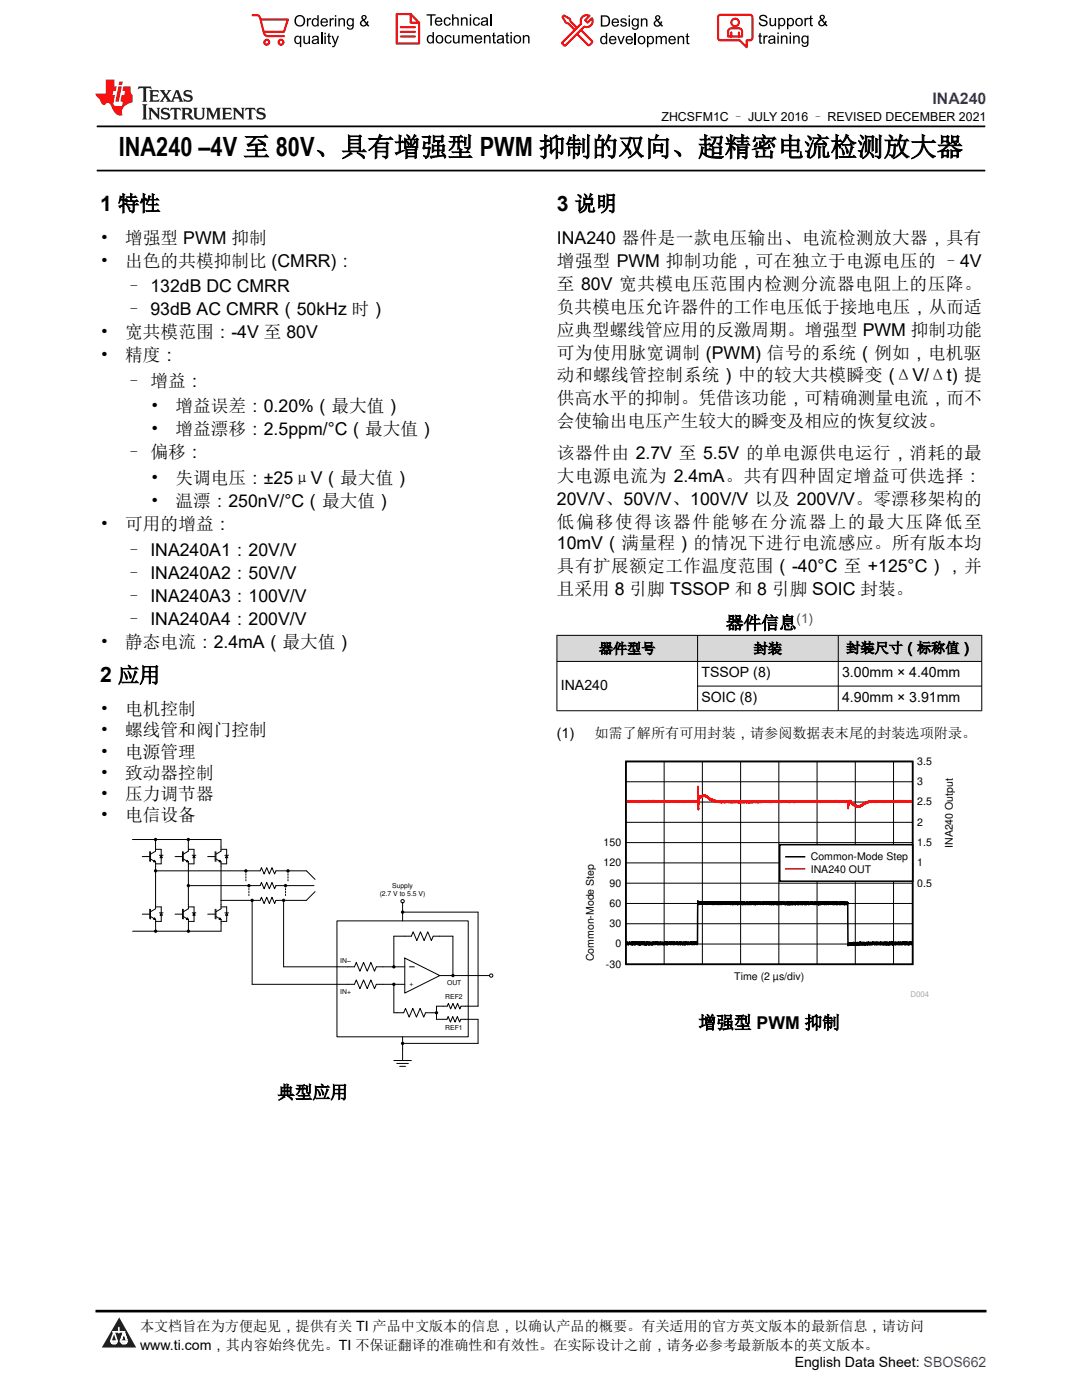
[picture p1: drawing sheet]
<svg xmlns="http://www.w3.org/2000/svg" width="216mm" height="279mm" viewBox="0 0 216 279" stroke-linecap="round" stroke-linejoin="round" font-family="sans-serif">
<defs><g id="words">
<text font-size="5.3" x="23.7" y="31.2">INA240 –4V 至 80V、具有增强型 PWM 抑制的双向、超精密电流检测放大器</text>
<g font-size="4.2">
<text x="20" y="42.1">1 特性</text>
<text x="111.1" y="42.1">3 说明</text>
<text x="20" y="136.2">2 应用</text>
</g>
<g font-size="3.5">
<text x="20" y="48.6">•</text>
<text x="20" y="53.2">•</text>
<text x="25" y="48.6">增强型 PWM 抑制</text>
<text x="25" y="53.2">出色的共模抑制比 (CMRR)：</text>
<text x="111.1" y="48.6">INA240 器件是一款电压输出、电流检测放大器，具有</text>
<text x="111.1" y="53.2">增强型 PWM 抑制功能，可在独立于电源电压的 –4V</text>
<text x="25" y="58.3">– 132dB DC CMRR</text>
<text x="111.1" y="57.8">至 80V 宽共模电压范围内检测分流器电阻上的压降。</text>
<text x="25" y="62.9">– 93dB AC CMRR（50kHz 时）</text>
<text x="111.1" y="62.4">负共模电压允许器件的工作电压低于接地电压，从而适</text>
<text x="20" y="67.5">•</text>
<text x="25" y="67.5">宽共模范围：-4V 至 80V</text>
<text x="111.1" y="67">应典型螺线管应用的反激周期。增强型 PWM 抑制功能</text>
<text x="111.1" y="71.5">可为使用脉宽调制 (PWM) 信号的系统（例如，电机驱</text>
<text x="20" y="72.1">•</text>
<text x="25" y="72.1">精度：</text>
<text x="25" y="77.2">– 增益：</text>
<text x="111.1" y="76.1">动和螺线管控制系统）中的较大共模瞬变 (ΔV/Δt) 提</text>
<text x="30" y="82.3">•</text>
<text x="35" y="82.3">增益误差：0.20%（最大值）</text>
<text x="111.1" y="80.7">供高水平的抑制。凭借该功能，可精确测量电流，而不</text>
<text x="30" y="86.9">•</text>
<text x="35" y="86.9">增益漂移：2.5ppm/°C（最大值）</text>
<text x="111.1" y="85.3">会使输出电压产生较大的瞬变及相应的恢复纹波。</text>
<text x="25" y="91.5">– 偏移：</text>
<text x="111.1" y="91.7">该器件由 2.7V 至 5.5V 的单电源供电运行，消耗的最</text>
<text x="30" y="96.6">•</text>
<text x="30" y="101.2">•</text>
<text x="35" y="96.6">失调电压：±25μV（最大值）</text>
<text x="35" y="101.2">温漂：250nV/°C（最大值）</text>
<text x="111.1" y="96.2">大电源电流为 2.4mA。共有四种固定增益可供选择：</text>
<text x="111.1" y="100.8">20V/V、50V/V、100V/V 以及 200V/V。零漂移架构的</text>
<text x="20" y="105.8">•</text>
<text x="25" y="105.8">可用的增益：</text>
<text x="111.1" y="105.4">低偏移使得该器件能够在分流器上的最大压降低至</text>
<text x="25" y="110.9">– INA240A1：20V/V</text>
<text x="111.1" y="109.7">10mV（满量程）的情况下进行电流感应。所有版本均</text>
<text x="25" y="115.5">– INA240A2：50V/V</text>
<text x="111.1" y="114.2">具有扩展额定工作温度范围（-40°C 至 +125°C），并</text>
<text x="111.1" y="118.8">且采用 8 引脚 TSSOP 和 8 引脚 SOIC 封装。</text>
<text x="25" y="120.1">– INA240A3：100V/V</text>
<text x="25" y="124.7">– INA240A4：200V/V</text>
<text x="144.8" y="125.5">器件信息</text>
<text x="20" y="129.2">•</text>
<text x="25" y="129.2">静态电流：2.4mA（最大值）</text>
<text x="20" y="142.7">•</text>
<text x="25" y="142.7">电机控制</text>
<text x="20" y="147">•</text>
<text x="25" y="147">螺线管和阀门控制</text>
<text x="20" y="151.2">•</text>
<text x="20" y="155.4">•</text>
<text x="25" y="151.2">电源管理</text>
<text x="25" y="155.4">致动器控制</text>
<text x="20" y="159.7">•</text>
<text x="25" y="159.7">压力调节器</text>
<text x="20" y="163.9">•</text>
<text x="25" y="163.9">电信设备</text>
<text x="139.4" y="205.3">增强型 PWM 抑制</text>
<text x="55.3" y="219.2">典型应用</text>
</g>
<text font-size="3.2" fill="#00f" x="186.1" y="20.8">INA240</text>
<g font-size="2.8">
<text x="119.5" y="130.4">器件型号</text>
<text x="150.4" y="130.4">封装</text>
<text x="168.9" y="130.3">封装尺寸（标称值）</text>
<text x="111.9" y="137.7">INA240</text>
<text x="140" y="135.2">TSSOP (8)</text>
<text x="168" y="135.2">3.00mm × 4.40mm</text>
<text x="140" y="140.1">SOIC (8)</text>
<text x="168" y="140.1">4.90mm × 3.91mm</text>
<text x="111.1" y="147.2">(1)</text>
<text x="118.6" y="147.2">如需了解所有可用封装，请参阅数据表末尾的封装选项附录。</text>
<text x="27.9" y="265.7">本文档旨在为方便起见，提供有关 TI 产品中文版本的信息，以确认产品的概要。有关适用的官方英文版本的最新信息，请访问</text>
<text x="27.9" y="269.4">www.ti.com，其内容始终优先。TI 不保证翻译的准确性和有效性。在实际设计之前，请务必参考最新版本的英文版本。</text>
<text x="158.6" y="272.8">English Data Sheet: SBOS662</text>
</g>
<text font-size="2.6" fill="#00f" x="159" y="124.4">(1)</text>
<text font-size="2.5" x="132" y="24.2">ZHCSFM1C – JULY 2016 – REVISED DECEMBER 2021</text>
<g font-size="2.1">
<text x="183" y="152.7">3.5</text>
<text x="183" y="160.7">2.5</text>
<text x="183" y="156.7">3</text>
<text x="183" y="164.8">2</text>
<text x="120.4" y="172.9">120</text>
<text x="120.4" y="168.8">150</text>
<text x="161.8" y="171.7">Common-Mode Step</text>
<text x="183" y="172.9">1</text>
<text x="183" y="168.8">1.5</text>
<text x="121.6" y="176.9">90</text>
<text x="161.8" y="174.1">INA240 OUT</text>
<text x="183" y="176.9">0.5</text>
<text x="121.6" y="185">30</text>
<text x="121.6" y="181">60</text>
<text x="118.5" y="191.9" transform="rotate(-90 118.5 191.9)">Common-Mode StepDDDDDDDDDDDDD</text>
<text x="122.8" y="189.1">0</text>
<text x="120.9" y="193.1">-30</text>
<text x="146.5" y="195.6">Time (2 µs/div)</text>
</g>
<text font-size="2.1" fill="#fff" x="190.1" y="189.1" transform="rotate(-90 190.1 189.1)">DDDDDDDDDDDDDINA240 Output</text>
<text font-size="1.6" fill="#a9a9a9" x="181.7" y="198.9">D004</text>
<g font-size="1.4">
<text x="75.8" y="178.9">(2.7 V to 5.5 V)</text>
<text x="78.3" y="177.3">Supply</text>
<text x="67.9" y="192.3">IN±</text>
<text x="81.7" y="196.8">+</text>
<text x="89.2" y="196.6">OUT</text>
<text x="67.9" y="198.4">IN+</text>
<text x="88.9" y="199.5">REF2</text>
<text x="88.9" y="205.6">REF1</text>
</g>
</g></defs>
<path d="M19.3 25.2h177.3M19.3 34h177.3" fill="none" stroke="#000" stroke-width=".35"/>
<g fill="none" stroke="#000" stroke-width=".2">
<path d="M26.4 167.5h17.7M28.4 171h1.5M29.9 170v1.9M30 171.4l1 .6v.9M30 170v1.9M30.8 171.7l.2 .3h-.4zM31 169v.9l-1 .6M31 169.5h1.2v1.2M31 173.8h20.9M31.8 170.7h.7M32.2 171.2v1.2h-1.2M37.6 176.7h14.3"/>
<path d="M44.1 179.7h7.8M50.3 179.7v16.7h20.4l.4-.8 .7 1.7 .7-1.7 .8 1.7 .7-1.7 .7 1.7 .4-.9h5.7M55.1 173.8h6.1M55.1 179.7h6M56.6 179.7v13.2h14.1l.4-.8 .7 1.7 .7-1.7 .8 1.7 .7-1.7 .7 1.7 .4-.9h5.7M31.1 184.4v1.4h-4.6M67.2 183.8h26.2v23.1h-26.2zM78.6 196.4v5.7h1.9l.4-.9 .7 1.8 .8-1.8 .7 1.8 .7-1.8 .8 1.8 .3-.9h2.2M78.6 192.9v-6.1h3.5l.3-.8 .8 1.7 .7-1.7 .7 1.7 .8-1.7 .7 1.7 .3-.9h4v7.9M80.3 182h15.1v18.8h-3.4l-.2 .6-.5-1.1-.5 1.1-.4-1.1-.5 1.1-.4-1.1-.3 .5h-2.1v2.6h2.1l.2-.5 .5 1.1 .4-1.1 .5 1.1 .5-1.1 .4 1.1 .2-.6h3.5v4.8h-15.1M80.3 180.2v3.6M80.8 191.2l7 3.5-7 3.5z"/>
<path d="M81.6 192.9h1.1M87.8 194.7h9.9M78.6 211.6h3.5M79.2 212.2h2.3M79.8 212.8h1.1M80.3 206.9v4.7"/>
<circle cx="80.3" cy="179.9" r=".33"/>
<circle cx="98" cy="194.7" r=".33"/>
</g>
<g fill="#000">
<path d="M30.8 171.7l.2 .3h-.4z"/>
<circle cx="31" cy="173.8" r=".33"/>
<circle cx="37.6" cy="176.7" r=".33"/>
<circle cx="50.3" cy="179.7" r=".33"/>
<circle cx="56.6" cy="179.7" r=".33"/>
<circle cx="31.1" cy="185.8" r=".33"/>
<circle cx="78.6" cy="193" r=".33"/>
<circle cx="78.6" cy="196.4" r=".33"/>
<circle cx="80.3" cy="182" r=".33"/>
<circle cx="90.4" cy="194.7" r=".33"/>
<circle cx="80.3" cy="208.2" r=".33"/>
<circle cx="87.1" cy="202.1" r=".33"/>
</g>
<path d="M32.2 170.7l.2 .5h-.5z" fill="#fff"/>
<path d="M32.2 170.7l.2 .5h-.5zM34.9 171h1.5M36.4 170v1.9M36.6 171.4l1 .6v.9M36.6 170v1.9M37.4 171.7l.2 .3h-.4zM37.6 169.5h1.1v1.2M37.6 169v.9l-1 .6M38.3 170.7h.8M38.7 171.2v1.2h-1.1" fill="none" stroke="#000" stroke-width=".2"/>
<path d="M37.4 171.7l.2 .3h-.4z" fill="#000"/>
<path d="M38.7 170.7l.2 .5h-.4z" fill="#fff"/>
<path d="M38.7 170.7l.2 .5h-.4zM41.4 171h1.5M42.9 170v1.9M43.1 171.4l1 .6v.9M43.1 170v1.9M43.9 171.7l.2 .3h-.4zM44.1 169.5h1.1v1.2M44.1 169v.9l-1 .6M44.9 170.7h.7M45.2 171.2v1.2h-1.1" fill="none" stroke="#000" stroke-width=".2"/>
<path d="M43.9 171.7l.2 .3h-.4z" fill="#000"/>
<path d="M45.2 170.7l.3 .5h-.5z" fill="#fff"/>
<path d="M45.2 170.7l.3 .5h-.5zM51.9 173.8l.3-.6 .5 1.2 .5-1.2 .5 1.2 .6-1.2 .5 1.2 .3-.6M51.9 179.7l.3-.6 .5 1.2 .5-1.2 .5 1.2 .6-1.2 .5 1.2 .3-.6M41.5 182.4h1.4M42.9 181.5v1.9M43.1 182.9l1 .6v.9M43.1 181.5v1.9M43.9 183.2l.2 .3h-.4zM44.1 181h1.1v1.2M44.1 180.5v.9l-1 .6M44.9 182.2h.7M45.2 182.7v1.2h-1.1" fill="none" stroke="#000" stroke-width=".2"/>
<path d="M43.9 183.2l.2 .3h-.4z" fill="#000"/>
<path d="M45.2 182.2l.3 .5h-.5z" fill="#fff"/>
<g fill="none" stroke="#000" stroke-width=".2">
<path d="M31 167.5v1.5M31 172.9v8.5l-1 .6M37.6 167.5v1.5M44.1 167.5v1.5M28.4 182.4h1.5M29.9 181.5v1.9M30 182.9l1.1 .6v.9M30 181.5v1.9M30.8 183.2l.2 .3h-.3zM31 181h1.2v1.2M31.1 185.8h13M31.8 182.2h.7"/>
<path d="M32.2 182.7v1.2h-1.1M45.2 182.2l.3 .5h-.5z"/>
</g>
<g fill="#000">
<path d="M30.8 183.2l.2 .3h-.3z"/>
<circle cx="31" cy="167.5" r=".33"/>
<circle cx="37.6" cy="167.5" r=".33"/>
</g>
<path d="M32.2 182.2l.2 .5h-.5z" fill="#fff"/>
<path d="M37.6 172.9v8.5l-1 .6M32.2 182.2l.2 .5h-.5zM34.9 182.4h1.5M36.4 181.5v1.9M36.6 182.9l1 .6v.9M36.6 181.5v1.9M37.4 183.2l.2 .3h-.4zM37.6 181h1.1v1.2M38.4 182.2h.7M38.7 182.7v1.2h-1.1" fill="none" stroke="#000" stroke-width=".2"/>
<path d="M37.4 183.2l.2 .3h-.4z" fill="#000"/>
<path d="M38.7 182.2l.2 .5h-.4z" fill="#fff"/>
<path d="M44.1 172.9v7.6M51.9 176.7l.3-.6 .5 1.3 .5-1.3 .5 1.3 .6-1.3 .5 1.3 .3-.7h7.6M61.2 173.8l1.7 1.7M62.9 177.9l-1.8 1.8M37.6 184.4v1.4M38.7 182.2l.2 .5h-.4zM44.1 184.4v1.4" fill="none" stroke="#000" stroke-width=".2"/>
<g fill="#000">
<circle cx="49.1" cy="173.8" r=".34"/>
<circle cx="49.7" cy="176.7" r=".33"/>
<circle cx="57" cy="176.7" r=".33"/>
<circle cx="57.5" cy="173.8" r=".33"/>
<circle cx="37.6" cy="185.8" r=".33"/>
</g>
<path d="M49.1 173.8v2M49.7 176.7v2M57 176.7v2M57.5 173.8v2" fill="none" stroke="#000" stroke-width=".2" stroke-dasharray=".3 .3"/>
<g fill="#d8d8d8">
<path d="M111.1 126.8h84.8v5.2h-84.8z" fill-rule="evenodd"/>
<path d="M111.2 126.9h27.9v5h-27.9z" fill-rule="evenodd"/>
<path d="M139.3 126.9h27.9v5h-27.9z" fill-rule="evenodd"/>
<path d="M167.3 126.9h28.5v5h-28.5z" fill-rule="evenodd"/>
</g>
<g fill="none" stroke="#000" stroke-width=".2">
<path d="M111.1 126.8h84.9M111.1 132h84.9M111.1 126.7v15.2M139.2 126.7v15.2M139.2 136.9h56.8M167.3 126.7v15.2M195.9 126.7v15.2M111.1 141.8h84.9M124.9 156h57.2M132.5 152v40.5M140.2 152v40.5M147.8 152v40.5"/>
<path d="M155.4 152v40.5M163 152v40.5M170.7 152v40.5M178.3 152v40.5M124.9 176.3h57.2M124.9 172.2h57.2M124.9 168.2h57.2M124.9 164.1h57.2M124.9 160.1h57.2M124.9 188.4h57.2M124.9 184.4h57.2M124.9 180.3h57.2"/>
</g>
<g fill="none" stroke="#000" stroke-width=".31">
<path d="M124.9 152h57.2v40.5h-57.2zM125.1 188.1l-.1 .4v-.4v.1M125.1 188.1v.2M125.1 188.1v.3v-.3M125.1 188.1v.3M125.1 188.4v-.3v.3M125.1 188.4v.1v-.3v.2M125.1 188.4l.1-.3v.3M125.2 188.4v-.3v.3l.1-.3v.4l.1-.4v.4v-.3v.2v-.2l.2 .2v-.3v.3v-.3v.3l.1-.3v.3l.1-.3v.3v-.2v.3l.1-.3v.3l.1-.4 .1 .4v-.4v.4v-.4v.4l.1-.5v.5v-.4l.1 .4v-.4l.1 .4v-.4v.3v-.3l.1 .3v-.3v.4v-.3l.1 .3v-.5v.5l.1-.4v.4v-.4l.1 .4v-.4v.3l.1-.3v.3v-.3v.3v-.3v.3l.1-.3v.3l.1-.3v.3v-.3v.3v-.3l.1 .4v-.4l.1 .4v-.4l.1 .4v-.4l.1 .4 .1-.4v.4v-.4l.1 .4 .1-.4v.4v-.4v.4v-.4l.1 .4v-.4l.1 .3 .1-.3v.4l.1-.4 .1 .4 .1-.5v.5v-.4l.1 .4v-.4l.1 .4 .1-.4v.5l.1-.5v.4l.1-.4v.4v-.4v.4l.1-.4v.4v-.4v.4v-.4l.1 .4 .1-.4v.3v-.3l.1 .3v-.3v.4l.1-.4v.4v-.4v.4l.1-.4v.4l.1-.4v.3l.1-.3 .1 .4v-.4l.1 .4v-.3v.2l.1-.2v.3l.1-.4v.4v-.4v.4l.1-.4 .1 .4v-.4v.4l.1-.4v.3v-.3v.3v-.3v.3v-.3v.3l.1-.3v.3v-.3l.1 .3v-.3v.4l.1-.4 .1 .3v-.3v.4v-.4v.3v-.3v.3l.1-.3v.3v-.3l.1 .3v-.4l.1 .4v-.4l.1 .5v-.4v.4v-.4l.1 .4 .1-.4 .1 .4v-.4v.3l.1-.3v.4v-.4l.1 .4v-.4v.4l.1-.4v.3v-.3l.1 .3v-.3l.1 .3v-.3v.4l.1-.4v.4l.1-.4v.3v-.3l.1 .3v-.3v.4v-.3v.3v-.3l.1 .3v-.3v.3v-.3l.1 .2v-.3v.3l.1-.3v.4v-.4v.4l.1-.4 .1 .4 .1-.4v.4l.1-.4 .1 .4 .1-.4v.4v-.4l.1 .4v-.4v.3v-.3v.3l.1-.2v.2l.1-.3v.3v-.4v.4l.1-.3 .1 .3v-.3v.4v-.4l.1 .3v-.3v.3l.1-.3v.3v-.2v.3v-.4v.3v-.3l.1 .3 .1-.3v.4l.1-.4v.3v-.3v.3v-.3v.3v-.3l.1 .3 .1-.3v.4v-.4v.4v-.4l.1 .3v-.3v.4l.1-.4v.3v-.3v.3v-.3l.1 .3v-.3v.4l.1-.4 .1 .3 .1-.3 .1 .3v-.4v.5l.1-.4 .1 .4v-.4v.4v-.4l.1 .4 .1-.4v.4v-.4v.3v-.3v.3l.1-.3v.3l.1-.3v.3v-.3v.4l.1-.4v.4l.1-.4v.4l.1-.4v.3v-.3l.1 .3v-.3l.1 .4 .1-.4v.4l.1-.4v.4l.1-.4 .1 .4v-.4v.4l.1-.4v.4v-.4v.4v-.4l.1 .3v-.3v.3v-.3v.3v-.3l.1 .3v-.3v.3v-.3v.3l.1-.3v.3l.1-.3v.3l.1-.3v.4v-.3v.3l.1-.4v.3l.1-.3v.3l.1-.3v.4v-.4v.4v-.4v.3l.1-.3v.3v-.2l.1 .2 .1-.3v.3v-.3l.1 .3v-.4l.1 .5v-.4l.2 .4v-.4v.4v-.4l.1 .3v-.3v.3v-.3v.3l.1-.3v.3v-.3v.4l.1-.5 .1 .5 .1-.5v.4l.1-.3v.3v-.3l.1 .3v-.3l.1 .3v-.3v.3v-.3v.4l.1-.5v.5l.2-8.7 .1 .6v-.3v.4l.2-.5v.4l.1-.4v.4v-.4l.1 .4 .1-.4v.4l.2-.4v.4l.1-.4v.4v-.3l.1 .3v-.3v.3v-.3v.3v-.3l.1 .2 .1-.2v.3v-.3l.1 .3v-.4v.4v-.3l.1 .3v-.3v.3l.1-.4v.4v-.4l.1 .4v-.3l.1 .3v-.4v.5v-.4l.1 .3 .1-.3v.3v-.4v.4v-.3l.1 .3v-.3v.3l.1-.3v.3v-.4l.1 .4v-.4v.4v-.3v.3l.1-.3v.3v-.3v.3l.1-.3v.3v-.4l.1 .4 .1-.3v.3v-.3v.3v-.3l.1 .3 .1-.3v.3v-.3v.4l.1-.4 .1 .3v-.4v.5l.1-.4v.3v-.3v.3v-.3l.1 .3v-.3v.3v-.3v.3l.1-.3v.4v-.4l.1 .3v-.3l.1 .3v-.3l.1 .3v-.4v.4v-.4l.1 .4v-.4l.1 .5v-.4l.1 .3v-.3v.3v-.3l.1 .3v-.3v.3v-.3v.3l.1-.3v.4l.2-.5v.4l.1-.4v.5v-.5v.4v-.3l.1 .3v-.3v.3v-.3l.1 .3 .1-.3v.3v-.3v.3v-.3v.3v-.3l.1 .4v-.5v.4v-.4l.1 .4v-.3l.1 .3v-.3l.1 .3 .1-.4v.4v-.3v.3v-.3v.3l.1-.3v.3v-.3v.3v-.3l.1 .3 .1-.3v.4v-.5l.1 .4v-.3v.3l.1-.3 .1 .3v-.4v.4v-.3v.3l.1-.3v.3v-.3v.3v-.3v.3v-.3v.3l.1-.3 .1 .3v-.4v.4v-.3l.1 .3v-.3v.3v-.3v.3v-.3v.3l.1-.3 .1 .3v-.4v.5v-.4l.1 .3 .1-.3v.4v-.4v.3v-.3v.3v-.3l.1 .3v-.3v.3l.2-.3v.3v-.3v.4v-.4v.3v-.3v.3l.1-.3 .1 .3v-.3v.4v-.4v.4l.1-.5v.4l.1-.3v.3v-.3v.3v-.3v.3v-.3v.3v-.3l.1 .3 .1-.3v.3v-.3v.4l.1-.4 .1 .3v-.4l.1 .5v-.4l.1 .4v-.4v.4l.1-.4v.3v-.3v.3l.1-.3v.3l.1-.3v.3v-.3v.3l.1-.4v.4v-.3v.3v-.3l.1 .3v-.3v.3v-.3l.2 .3v-.3v.4v-.4v.3l.1-.3v.3v-.3v.3v-.3v.3v-.3l.1 .3v-.3v.4l.1-.4v.4v-.4l.1 .4v-.4l.1 .3v-.3v.4l.1-.4 .1 .4 .1-.4 .1 .4 .1-.4v.3v-.3v.3v-.3l.1 .3v-.3v.3l.1-.3v.3v-.3l.1 .4v-.4l.1 .4v-.4v.3l.1-.3v.4v-.4l.1 .4v-.4v.3l.1-.3 .1 .3v-.3v.4l.1-.5 .2 .5v-.4v.3v-.3v.3l.1-.3v.3v-.3v.3l.1-.3v.3v-.3v.3l.1-.3v.3v-.3l.1 .3v-.3v.4l.1-.5 .1 .5 .1-.4v.4v-.4l.1 .4v-.4v.4v-.4l.1 .3v-.4l.1 .4v-.3v.3v-.3l.1 .3 .1-.3v.4v-.4v.3v-.3v.3v-.3l.1 .3v-.3v.3l.1-.3v.3v-.3v.3v-.3v.3v-.3v.3v-.3l.1 .3v-.3v.3l.1-.3 .1 .3v-.3v.4v-.4v.3l.1-.3v.3v-.3v.3v-.3l.1 .3v-.3l.1 .3 .1-.3v.4v-.4l.1 .3 .1-.3v.4v-.4v.3v-.3v.3l.1-.3v.3v-.3v.3l.1-.3v.3v-.3v.3l.1-.3 .1 .3v-.3v.3v-.4v.4l.1-.3v.3l.1-.3v.3v-.3v.3v-.3l.1 .4v-.4l.1 .3v-.3v.3v-.3l.1 .3v-.3v.3l.1-.3v.3v-.4l.2 .5v-.4v.3l.1-.3v.3v-.3v.3v-.3v.3l.1-.3 .1 .3v-.3v.4v-.4l.1 .4v-.4v.4l.1-.4v.4l.1-.4v.3v-.3l.1 .3 .1-.3v.4v-.4l.1 .4 .1-.5 .1 .5 .1-.4v.3v-.3l.1 .3v-.3v.3l.1-.3v.3v-.3l.1 .4v-.4l.1 .4 .1-.4v.4v-.4v.4l.1-.5 .1 .5 .1-.4v.4v-.4v.3l.1-.3v.3l.1-.3v.3v-.4l.1 .5v-.5l.1 .5v-.4l.1 .3v-.3v.3l.1-.3v.3v-.3v.3v-.3l.1 .3v-.3v.3v-.3v.3v-.3l.1 .3v-.3v.3v-.3v.3v-.3v.3v-.3v.3l.1-.3v.3v-.3v.3v-.3l.1 .3 .1-.3v.3v-.3v.4v-.4l.1 .4v-.3l.1 .3v-.4l.1 .4v-.5l.2 .5v-.4v.4l.1-.4 .1 .4v-.4l.1 .4v-.4v.4v-.4l.1 .3v-.3l.1 .4v-.4v.4v-.4l.1 .4v-.4v.3l.1-.3v.4l.1-.4v.4v-.4l.1 .4v-.4l.1 .4v-.4l.1 .4v-.4v.4l.1-.4v.3v-.3v.3v-.3v.3l.1-.3 .1 .3v-.3v.4l.1-.4v.4l.1-.4v.4v-.4v.4l.1-.4v.3v-.3v.3l.1-.3 .1 .3v-.4l.1 .5v-.4l.1 .4v-.4l.1 .4v-.4v.4l.1-.4v.4l.1-.4v.3v-.3v.3v-.3l.1 .3v-.3v.3v-.3l.1 .3v-.3v.3v-.3l.1 .3v-.3v.4v-.4v.4l.1-.5v.4l.1-.4 .1 .5v-.4v.4v-.4l.1 .4v-.4v.3l.1-.3v.3v-.3v.3l.1-.3v.3v-.3v.3v-.3l.1 .3v-.3v.3v-.3v.4v-.4v.3l.1-.3v.3l.1-.2v.3v-.4v.3v-.3l.1 .3v-.3v.4l.1-.4v.4v-.4v.3v-.3l.1 .3v-.3v.3l.1-.3v.3l.1-.3v.3v-.4v.4l.1-.3 .1 .4 .1-.4v.3v-.3v.3l.1-.3v.3v-.3l.1 .3v-.3v.3v-.3l.1 .3v-.3v.3v-.3v.3l.1-.3v.3v-.3v.3l.1-.3v.3v-.4l.2 .4v-.3v.3v-.3l.1 .3v-.2v.3l.1-.4v.3v-.3v.3l.1-.3v.3v-.3l.1 .4v-.5l.1 .5v-.5l.1 .4v-.3v.3l.1-.3v.4l.1-.5 .1 .4v-.4l.1 .5 .1-.4v.5l.1-.5v.3l.1-.3v.4v-.4l.1 .4v-.4v.4l.1-.5v.5l.1-.4v.3v-.3v.3l.1-.3 .1 .4 .1-.4v.3v-.4v.4v-.3l.1 .3v-.3v.3v-.3v.3v-.3v.3l.2-.3v.3v-.3l.1 .4v-.4l.1 .4v-.4l.1 .4v-.4v.3l.1-.3v.3l.1-.3v.4l.1-.4v.3v-.3v.3v-.3v.3v-.3l.1 .3v-.3v.3l.1-.3v.3v-.3l.1 .4 .1-.5v.4l.1-.3v.3v-.3v.3v-.3v.3l.1-.3v.3v-.3v.3l.1-.3v.3l.1-.3v.3v-.3v.3v-.3v.3l.1-.3v.3v-.3l.1 .3 .1-.3v.3v-.3v.4l.1-.5 .1 .5v-.4l.1 .4v-.5l.1 .4v-.3l.1 .4 .1-.5v.4v-.4v.4l.1-.3 .1 .4v-.4l.1 .4v-.4l.1 .4v-.4v.4l.1-.4v.3v-.3v.3v-.3l.1 .3 .1-.3v.3v-.3l.1 .3v-.3v.4v-.4l.1 .4v-.4l.1 .4v-.4v.3v-.3v.3l.2-.3v.4l.1-.5v.4v-.3l.1 .3v-.3l.1 .4v-.4v.3v-.3l.1 .3v-.3l.1 .3v-.3v.4l.1-.4v.4v-.4v.4l.1-.4v.3v-.3v.3l.1-.3v.3l.1-.3v.4v-.4v.4l.1-.4v.3l.1-.3v.3l.1-.3v.3v-.3l.1 8.6 .1-.5 .1 .4v-.4v.4v-.4v.3l.1-.3v.3v-.3v.3l.1-.3v.3v-.3v.3l.1-.3v.3v-.3v.3v-.3l.1 .3v-.3v.3v-.3v.3v-.3v.3l.1-.3 .1 .3v-.3v.3l.1-.3v.3v-.3v.3v-.3v.3l.1-.3v.4l.1-.5v.4l.1-.4v.4v-.3v.3v-.3v.3l.1-.3v.3v-.3v.3v-.3v.3l.1-.3v.3l.1-.4v.4v-.3v.3l.1-.3v.3v-.3v.3v-.3v.3v-.3l.1 .3v-.3v.4l.1-.5v.4v-.3l.1 .3 .1-.3v.3v-.4v.4v-.3v.3v-.3l.1 .3v-.3v.3l.2-.3v.3v-.4v.4l.1-.4v.4l.1-.4v.4v-.4l.1 .4v-.4v.4v-.3v.3l.1-.3v.3v-.3v.3v-.3l.1 .2v-.3v.4l.1-.3 .1 .3v-.4v.4l.1-.4 .1 .4v-.4l.1 .4 .1-.4v.4v-.3v.3v-.3l.1 .3v-.3v.3l.1-.3v.3l.1-.4v.4l.1-.3 .1 .3v-.4v.4l.1-.4 .1 .4v-.4l.1 .4v-.4l.1 .4v-.4l.1 .4v-.3v.3v-.3l.1 .3v-.4l.1 .4v-.3l.1 .3v-.3l.1 .3v-.4v.4l.1-.4 .1 .4v-.4v.3v-.3v.3l.1-.3v.3l.1-.3v.3v-.3v.3l.1-.2v.3v-.4v.4l.1-.4v.4v-.4l.1 .4v-.4l.1 .4v-.4v.4l.1-.4 .1 .3v-.3v.4l.1-.4v.4v-.4l.1 .3v-.3l.1 .3v-.3l.1 .4 .1-.4 .1 .4 .1-.5v.5l.1-.4v.4l.1-.4 .1 .4v-.4v.4l.2-.4v.4v-.3l.1 .3v-.4v.4l.1-.4 .1 .4v-.4v.4l.1-.4v.4v-.4l.1 .4v-.4l.1 .3v-.3v.3l.1-.3v.3v-.3v.5l.1-.5 .1 .4v-.4l.1 .4 .1-.4 .1 .4v-.4l.1 .4v-.5l.1 .5 .1-.4v.4l.1-.4v.4l.1-.4v.4l.1-.4v.3v-.4l.1 .5v-.4v.4v-.4v.4v-.4l.1 .4v-.4v.4v-.4v.4l.1-.4v.3l.1-.3v.3v-.3l.1 .4 .1-.4v.4l.1-.4v.4v-.4l.1 .3 .1-.3v.4v-.4l.1 .4 .1-.4v.3l.1-.3v.3l.1-.3v.4l.1-.4v.4v-.4l.1 .4v-.3l.1 .3 .1-.4 .1 .4 .1-.4v.4v-.3l.1 .3 .1-.3v.3v-.5v.4v-.3l.1 .3v-.3v.3l.1-.3v.3v-.3l.1 .3v-.3v.4v-.4l.1 .4v-.3v.2v-.3l.1 .3v-.3v.3v-.3v.4l.1-.4v.4v-.5l.1 .5v-.4l.1 .4 .1-.4v.3l.1-.3v.4l.1-.4 .1 .4v-.4v.4l.2-.4v.4v-.4v.3l.1-.3v.3v-.3v.3v-.3l.1 .3v-.4l.1 .4M181.8 188.2v-.1v.3M181.8 188.4h.1M181.9 188.1v.3"/>
<path d="M181.9 188.1h.1M181.9 188.2v.2v-.2M181.9 188.2v.2M181.9 188.1v.4l.1-.3v.2M182 188.4v-.3v.3M182 188.4h.1M182 188.1v.3M182 188.1h.1"/>
</g>
<g fill="none" stroke="#f00" stroke-width=".31">
<path d="M125 159.9v.1M125 159.8l.1 .2v-.2M125 159.8l.1 .3v-.3v.2M125.1 159.8v.2M125.2 159.9v.2zM181.8 159.9v.1M181.9 159.8l-.1 .2M181.9 159.8v.2M181.9 159.9v.1M182 159.9v.1v-.1M182 159.9l-.1 .1M182 159.9v.2"/>
<path d="M182 159.9v.2v-.2M125 160h.1M125.1 160v.1M125.1 160v-.2v.2M125.2 160l.1-.2 .1 .3v-.3l.1 .3v-.3v.3l.1-.3v.3v-.3v.2v-.2l.1 .2 .1-.2v.3v-.3v.3l.1-.3 .1 .3v-.3v.2l.1-.2 .1 .2v-.2v.3l.1-.3 .1 .3v-.3v.3v-.3v.3v-.3v.3l.1-.3v.3l.1-.3 .1 .3v-.3v.3l.1-.3 .1 .3 .2-.3v.4v-.4v.3v-.3v.3l.1-.3 .1 .3 .1-.3v.2v-.2l.1 .2v-.2v.3l.1-.3 .1 .4v-.4v.3l.1-.3 .1 .3v-.3v.3l.1-.3v.2v-.2v.2v-.2l.1 .2v-.2v.2v-.2v.2l.1-.2v.2v-.2v.2l.1-.2v.2v-.2v.2v-.2v.2v-.2l.1 .2v-.2l.1 .2v-.2v.3v-.3l.1 .2v-.2v.2v-.2v.2v-.2l.1 .2v-.2v.2v-.2v.2v-.2l.1 .2v-.2v.2v-.2v.2v-.2l.1 .2v-.2v.2v-.2v.2v-.2v.2v-.2l.1 .2 .1-.2v.2v-.2v.3v-.3l.1 .3 .1-.3v.3l.1-.3 .1 .3v-.3l.1 .3 .1-.3 .1 .3 .1-.3 .2 .3 .1-.3 .1 .2v-.2l.1 .3 .1-.3v.2v-.2v.2l.1-.2v.2v-.2v.2v-.2l.1 .2v-.2v.2v-.2l.1 .2v-.2v.3v-.3l.2 .3v-.3v.3v-.3l.1 .3v-.3l.1 .3v-.3l.1 .2v-.2v.2l.1-.2v.3v-.3l.1 .3 .1-.3 .1 .3v-.3v.3v-.3v.3v-.3l.1 .3 .1-.3v.3v-.3l.1 .3v-.3l.1 .3 .1-.3v.3l.1-.3v.3l.1-.3 .1 .3v-.3l.1 .3v-.2v.2v-.2l.1 .2v-.3v.3v-.3l.1 .3v-.2v.2l.1-.2 .1 .2v-.3v.3l.1-.3 .1 .3v-.3l.1 .3v-.3v.3l.1-.3v.3v-.3l.1 .3 .1-.3 .1 .3v-.3v.3v-.3l.1 .3v-.3v.3l.2-.3v.3v-.3v.2v-.2l.1 .2 .1-.2v.3v-.3l.1 .3v-.3l.1 .3v-.3v.3l.1-.3v.3v-.3l.1 .3 .1-.3 .1 .3v-.3v.3v-.3l.1 .3 .1-.3v.3l.1-.3v.3l.1-.3v.3v-.3l.1 .3v-.3v.4l.1-.4v.3l.1-.3 .1 .3v-.3v.3v-.3l.1 .3 .1-.3v.3v-.3l.1 .3v-.3v.3l.1-.3v.3l.1-.3v.3v-.3v.3l.1-.3v.3v-.3v.3l.1-.3 .1 .3v-.3v.3l.1-.3v.3l.1-.3v.4v-.4l.1 .3 .1-.3v.3l.1-.3v.3v-.3v.2v-.2v.2v-.2l.2 .2v-.2v.3l.2-.3v.3v-.3l.1 .3v-.3v.2l.1-.2v.2v-.2v.2v-.2v.2v-.2v.2v-.2l.1 .2v-.2v.2l.1-.2v.2l.1-.2v.3v-.3l.1 .2v-.2v.2v-.2v.2l.1-.2 .1 .2v-.2v.3v-.3l.1 .3v-.3v.3l.1-.3v.3l.1-.3v.3v-.3v.3v-.3v.2l.1-.2v.3l.1-.3v.3v-.3l.1 .3v-.3l.1 .3 .1-.3 .1 .3v-.3l.1 .3v-.3v.2l.1-.2v.3l.1-3.2 .1 4.7 .2-2.5v.1v-.3l.1 .2v-.2v.2v-.2l.1 .2v-.2v.3v-.3l.1 .3 .1-.3v.2l.1-.3 .1 .3v-.3v.2l.1-.3 .1 .2v-.2l.1 .2v-.2l.1 .2v-.2l.2 .2v-.2v.4l.1-.3 .1 .3 .1-.2v.2v-.2l.1 .4 .1-.2v.2l.1-.2v.2l.1-.1v.3v-.3l.1 .4v-.3l.1 .3v-.2v.3l.1-.3v.3l.1-.2v.2v-.2v.2v-.2l.1 .2v-.2l.1 .3v-.2v.2l.1-.2 .1 .2v-.2v.3l.1-.2v.2l.1-.2 .1 .3v-.3v.3l.1-.3v.3v-.2v.2l.1-.2v.2l.1-.2 .1 .2v-.2v.2v-.2v.2v-.2v.2l.1-.2v.2l.1-.2 .1 .3v-.3l.2 .4v-.4v.3l.1-.2 .1 .3v-.3v.3l.1-.3 .1 .3v-.3l.1 .3v-.3v.3v-.3l.1 .3 .1-.3v.3l.1-.4v.4l.1-.3v.2v-.2l.1 .2 .1-.2v.3v-.3v.3v-.4v.4l.2-.3v.3l.1-.3 .1 .3 .1-.3 .1 .2v-.3l.1 .4 .1-.4v.3v-.2v.2v-.2l.1 .2v-.2v.2v-.2l.1 .2v-.2v.3l.1-.3v.3v-.3l.1 .3v-.3v.3l.1-.3 .1 .3v-.3l.1 .3v-.2l.1 .2v-.3v.3l.1-.3v.3v-.4l.1 .4 .2-.4v.4l.1-.3v.3v-.4v.4l.1-.3v.3v-.3l.1 .3 .1-.3v.3v-.3l.1 .3 .1-.3 .1 .3v-.3l.1 .3v-.3l.1 .3v-.3v.3l.2-.4v.4l.1-.3 .1 .3v-.3v.3l.1-.3 .1 .3 .1-.3v.3v-.3l.1 .3 .1-.3v.3v-.2v.2v-.2v.2l.1-.2v.2v-.2l.1 .2v-.3v.3l.1-.4v.3l.1-.1v.2v-.2l.1 .1v-.2v.3l.1-.3 .1 .3v-.3l.1 .3 .1-.3v.3v-.2v.2v-.2l.2 .2v-.3v.3v-.3v.3l.1-.3v.3v-.2l.1 .2v-.3l.1 .3v-.3l.1 .3 .1-.3v.3v-.4v.4l.2-.3v.3v-.2l.1 .2v-.4l.1 .4v-.3l.1 .3v-.3v.2l.1-.2v.2v-.2v.2l.1-.1v.2l.1-.3v.3v-.4v.4l.1-.3v.2v-.2l.1 .2 .1-.2v.3v-.3l.1 .3 .1-.3 .1 .3 .1-.4 .1 .4v-.4v.4l.1-.4 .1 .4 .1-.4v.3v-.3v.3l.1-.2 .1 .2v-.3v.4v-.3l.2 .2v-.3v.3l.1-.3v.3l.1-.3v.3l.1-.3v.3v-.3v.3l.1-.3v.3v-.3v.3l.1-.3v.3v-.3v.3v-.3v.3v-.3l.1 .3v-.3l.1 .3 .1-.3v.3v-.3v.3l.1-.3 .2 .4v-.4l.1 .3 .1-.3 .1 .4v-.4v.3v-.3l.1 .3 .1-.3v.4v-.4v.4v-.4l.1 .3v-.3v.3l.1-.3v.3l.1-.3v.3v-.3l.1 .3v-.3v.3v-.3l.1 .3v-.3v.3l.1-.3v.3l.1-.3v.3l.1-.3 .1 .3v-.3v.3l.1-.3v.3v-.3v.3l.1-.3v.3l.1-.3v.3v-.3v.3l.1-.3v.3v-.3v.3v-.3v.3l.1-.2 .1 .2v-.3v.3v-.2l.1 .2 .1-.2v.3l.1-.4v.3v-.3v.3l.1-.3v.3l.1-.2 .1 .2v-.2v.3v-.4v.3l.1-.3 .1 .3 .1-.3v.3l.1-.3v.3l.1-.3v.3l.1-.3 .1 .3 .1-.3v.3l.1-.2v.2v-.2v.2l.1-.2v.2v-.2l.1 .2v-.2v.2v-.3l.1 .3v-.3l.1 .3v-.3l.1 .3v-.3v.4v-.4l.1 .4 .1-.4 .1 .3v-.3v.3l.1-.3 .1 .3v-.2v.2v-.2v.2v-.2v.2v-.2l.2 .2v-.3v.3l.1-.3 .1 .3v-.3l.1 .4v-.3l.1 .2v-.3l.1 .4v-.3v.2v-.2v.2l.1-.2 .1 .2v-.3v.3v-.3l.1 .3v-.3v.3v-.3v.3l.1-.3v.3v-.2l.2 .2v-.3v.3l.1-.2 .1 .2v-.3v.3l.1-.3v.3v-.3l.1 .3v-.3v.3l.1-.3 .1 .3v-.3l.1 .3v-.3v.3v-.3l.1 .3v-.3l.1 .3v-.3l.1 .3v-.3v.3l.1-.3v.3v-.3l.1 .3 .1-.3v.3v-.3v.2v-.2v.2l.1-.2v.3l.1-.3 .1 .3v-.3l.1 .3v-.3v.2v-.2v.2v-.2v.2l.1-.2v.2v-.2l.1 .2v-.2l.1 .3v-.3v.2v-.2v.2v-.2v.2l.2-.2v.3l.1-.3v.3v-.3v.3v-.3l.1 .3v-.3v.3v-.3l.1 .3v-.3l.1 .3v-.3v.3v-.3v.3l.1-.3 .1 .3v-.3v.2v-.2l.1 .3v-.3l.1 .3v-.3v.3v-.3l.1 .3 .1-.3 .1 .3v-.3l.1 .3v-.3v.3v-.3l.1 .3v-.3l.1 .3 .1-.3v.3l.1-.3v.3l.1-.3v.2v-.2v.2v-.2v.2v-.2v.2v-.2l.1 .2v-.1v.2v-.3l.1 .2v-.2v.2v-.2l.1 .2v-.1v.2l.2-.3v.3l.1-.3v.4v-.4v.2l.1-.2 .1 .3v-.3v.3l.1-.3 .1 .3v-.3v.3v-.3v.3v-.3l.1 .3v-.3v.3l.1-.3v.3v-.3v.3l.1-.3 .1 .3v-.3v.3v-.3l.1 .3v-.3v.3l.1-.3v.3v-.3v.3v-.3l.1 .3v-.3v.3l.1-.3 .1 .3 .1-.3v.3v-.3v.3l.2-.3v.3v-.3v.2l.1-.2v.3l.1-.3 .1 .3v-.3l.1 .2v-.2v.3l.1-.3v.2l.1-.2v.2v-.2v.2v-.2v.2v-.2v.2l.1-.2v.2v-.2v.2v-.2v.2v-.2v.2l.1-.2v.2v-.2v.2v-.2l.2 .2v-.2v.2v-.2v.2v-.2v.2v-.2v.3l.1-.3v.3v-.3v.2l.1-.2v.3v-.3l.1 .3v-.3v.3l.1-.3 .1 .2v-.2v.2l.1-.2 .1 .3v-.3v.2l.1-.2v.3l.1-.3v.2v-.2v.2v-.2v.2v-.2v.2l.2-.2v.3l.1-.3v.4v-.4l.1 .3v-.3v.2l.1-.2 .1 .3 .1-.3v.2l.1-.2v.3l.1-.3v.3v-.3v.3l.1-.3v.2v-.2l.1 .2v-.2v.3l.1-.3v.3l.1-.3v.3v-.3l.1 .3 .1-.3v.4l.1-.4 .1 .3v-.3v.3l.1-.3v.3v-.3v.3l.1-.3 .1 .3v-.3v.3v-.3v1.6l.1-1.6 .1 .9 .1-.9v.3v-.3v.2v-.2l.2 .2v-.2v.3l.1-.2 .3 .7v-.2l.2 .3 .1-.2v.2v-.2v.2l.1-.1 .1 .3v-.2l.1 .2 .1-.2v.2v-.2l.1 .3v-.3l.1 .4v-.4l.1 .4 .1-.3v.3v-.3v.3l.1-.3v.3v-.3l.1 .3v-.3l.1 .3 .1-.4v.3l.1-.3v.2l.1-.2v.2v-.3l.1 .3 .1-.3v.2l.2-.3v.2v-.2l.1 .2 .1-.4v.2l.1-.2v.2l.1-.3 .1 .2v-.2l.1 .2 .1-.3v.2v-.3v.2l.1-.2v.2l.1-.2v.2l.1-.3v.3l.1-.3 .1 .3 .1-.4 .1 .3v-.3v.3l.1-.3 .1 .3v-.3v.4v-.4l.1 .3v-.3v.3v-.3v.3l.1-.3v.3v-.3l.1 .3v-.3l.1 .3v-.3v.3v-.3v.3l.1-.3v.3l.1-.3v.3l.1-.3v.3l.1-.3v.3l.1-.3v.4v-.4l.1 .3 .1-.3 .1 .3 .1-.3v.3v-.3v.3l.2-.3v.2v-.2v.2l.1-.2v.3l.1-.3v.3v-.3v.2v-.2v.2l.1-.2v.2l.1-.2v.3v-.3v.3l.1-.3v.3v-.3v.3v-.3v.3l.1-.3 .1 .3v-.3v.3v-.3v.3l.1-.3v.3l.2-.3v.4v-.4v.2l.1-.2v.3l.1-.3v.3v-.3l.1 .3v-.3v.3l.1-.3 .1 .3v-.3l.1 .2v-.2v.3v-.3l.2 .3v-.3v.2v-.2v.2v-.2v.2v-.2l.1 .2v-.2v.2v-.2v.2l.2-.2v.2v-.2v.3v-.3v.3v-.3l.1 .2 .1-.2v.3v-.3v.3v-.3v.2l.1-.2v.2v-.2v.2v-.2l.1 .2 .1-.2v.2v-.2v.3l.1-.3v.2v-.2v.2l.1-.2v.2v-.2v.2v-.2v.2l.1-.2v.3v-.3l.1 .2v-.2v.2l.1-.2v.4l.1-.4v.3v-.3v.2v-.2v.2l.1-.2v.2v-.2l.1 .2 .1-.2v.3v-.3l.1 .3v-.3v.2v-.2v.2v-.2v.2v-.2v.2v-.2v.2l.1-.2v.2v-.2l.1 .2v-.2v.3l.1-.3v.3l.1-.3v.3v-.3l.1 .2v-.2l.1 .3v-.3v.2v-.2v.2l.1-.2v.2v-.2v.2v-.2l.2 .2v-.2v.3v-.3l.1 .3v-.3l.1 .3v-.3l.1 .3 .2-.3v.3v-.3l.2 .3v-.3l.1 .3v-.3l.1 .3v-.3l.1 .2v-.2v.3l.1-.3v.3v-.3v.2l.1-.2 .1 .2v-.2v.3v-.3l.1 .3v-.3v.3l.1-.3 .1 .3v-.3v.3v-.3l.1 .3v-.3v.3v-.3v.2l.1-.2v.2v-.2v.2l.1-.2v.2v-.2l.1 .2v-.2v.2M181.9 160h.1"/>
</g>
<g fill="#fff">
<path d="M118.6 151.1h5.4v16.2h-5.4z"/>
<path d="M182.6 177.1h5.9v16.6h-5.9z"/>
<path d="M155.6 168.6h26.5v7.3h-26.5z"/>
</g>
<path d="M155.6 168.6h26.5v7.3h-26.5zM156.8 171h3.7" fill="none" stroke="#000" stroke-width=".31"/>
<path d="M156.8 173.4h3.7" fill="none" stroke="#f00" stroke-width=".31"/>
<path d="M0 0h215.9v23.8h-215.9z" fill-rule="evenodd" fill="#fff"/>
<path d="M27.7 17.3l-.2 .6 .5-.3h.6v.1v2.2l-.2 .4h1l-.2-.4v-2.2v-.1h.5l.5 .3-.1-.6zM29.8 18l.2 .4v1.5l-.2 .4h1.9l.1-.6a1.08 1.08 0 0 1-1.3 .2v-.7h.6l.4 .2v-.6l-.4 .2h-.6v-.6l.2-.1a1 1 0 0 1 1 .2l-.1-.5zM31.8 18l1 1.1-1 1.2h.9l-.2-.2 .4-.7 .5 .7-.2 .2h1.6l-.2-.2 .1-.4h1l.1 .4-.1 .2h.9l-.2-.3-.8-2h-.5l-1 2.2-.8-1.1 .9-1.1h-.8l.2 .2-.5 .6-.3-.6 .1-.2zM35.2 18.4l.4 1h-.8zM36.8 18.1a.65 .65 0 0 0-.2 .7 .65 .65 0 0 0 .6 .5l.7 .1 .1 .3a.79 .79 0 0 1-.7 .4 .79 .79 0 0 1-.7-.5l.1 .7 .2-.1a.93 .93 0 0 0 1.1 .1 .93 .93 0 0 0 .4-1 1.46 1.46 0 0 0-1.2-.6l-.1-.3a1.09 1.09 0 0 1 1.2 .2l-.2-.6-.1 .1-.6-.2zM28.4 20.8l.2 .4v2.3l-.2 .3h1l-.2-.3v-2.3l.2-.4zM29.6 21.5l.2 .4v1.6l-.2 .3h.8l-.3-.3v-1.4l1.7 1.8v-2l.2-.4h-.8l.2 .2 .1 1.1-1.2-1.3zM32.3 21.7a.65 .65 0 0 0-.2 .7 .65 .65 0 0 0 .7 .4l.6 .2 .1 .2a.79 .79 0 0 1-.7 .4 .79 .79 0 0 1-.7-.5l.1 .7 .2-.1a.93 .93 0 0 0 1.1 .1 .93 .93 0 0 0 .4-.9 1.46 1.46 0 0 0-1.2-.6l-.1-.4a1.09 1.09 0 0 1 1.2 .2l-.2-.6-.1 .1-.6-.1zM34.1 21.5l-.1 .7a.63 .63 0 0 1 .7-.4l.1 1.7-.3 .3h1l-.2-.3v-1.7a.66 .66 0 0 1 .8 .4l-.1-.7zM36.2 21.5l.2 .4v1.6l-.2 .3h.9l-.2-.2v-.7h.5l.1 .2a.79 .79 0 0 0 1.2 .6l-1-.9a.61 .61 0 0 0 .6-.6 .61 .61 0 0 0-.5-.6zM36.9 21.8h.2a.47 .47 0 0 1 .5 .1 .47 .47 0 0 1 .1 .5l-.2 .2h-.6zM38.5 21.5l.2 .2a2.27 2.27 0 0 0 .4 2 1.04 1.04 0 0 0 1.7-.7v-1.3l.2-.2h-.8l.2 .4v1.1a.6 .6 0 0 1-.6 .6 .6 .6 0 0 1-.6-.6v-1.1l.3-.4zM41.1 21.5l.2 .4v1.6l-.2 .3h.7l-.2-.3v-1.5l.9 1.9 .8-1.9v1.5l-.2 .3h1l-.3-.3v-1.6l.3-.4h-.8l-.7 1.5-.7-1.5zM44.3 21.5l.2 .4v1.6l-.2 .3h1.9l.1-.5a1.09 1.09 0 0 1-1.3 .1v-.6h.6l.4 .1v-.6l-.4 .2h-.6v-.6l.2-.1a1.01 1.01 0 0 1 1 .3l-.1-.6zM46.4 21.5l.3 .4v1.6l-.3 .3h.8l-.2-.3v-1.4l1.6 1.8v-2l.2-.4h-.7l.2 .2v1.1l-1.2-1.3zM49 21.5l-.1 .7a.63 .63 0 0 1 .8-.4v1.7l-.3 .3h1l-.2-.3v-1.7a.66 .66 0 0 1 .8 .4l-.1-.7zM51.4 21.7a.65 .65 0 0 0-.2 .7 .65 .65 0 0 0 .6 .4l.6 .2 .2 .2a.79 .79 0 0 1-.8 .4 .79 .79 0 0 1-.6-.5l.1 .7 .2-.1a.93 .93 0 0 0 1 .1 .93 .93 0 0 0 .5-.9 1.46 1.46 0 0 0-1.3-.6l-.1-.4a1.09 1.09 0 0 1 1.3 .2l-.2-.6-.2 .1-.5-.1z" fill="#231f20"/>
<path d="M21.1 15.9v2.8h-2.1l.1 .3 .9 1a.95 .95 0 0 0 .9 .9 .59 .59 0 0 1 .6-.4 .59 .59 0 0 1 .5 .4l.4 .8a1.59 1.59 0 0 0 2.1 1.3 1.61 1.61 0 0 1 1-2.2l1-.4-.1-1.5a1.59 1.59 0 0 1-.4-1.6h-1.4l-.2 .9h.5l-.1 .8h-.5l-.2 1v.2l.4 .1-.2 .9h-.6a.73 .73 0 0 1-1.1-.7l.3-1.5h-.5l.2-.8h.5l.2-.9h-.5v-1.4zM23.6 17.3l-.6 3h.7l.6-3zM23.8 16.3l-.1 .7h.7l.1-.7z" fill="#ed1c24"/>
<g fill="#000">
<path d="M58.7 4.2a1.15 1.15 0 0 1 2.3 0 1.15 1.15 0 0 1-2.3 0zM59.3 3.5a.89 .89 0 0 0-.2 1.1 .89 .89 0 0 0 1.1 .4 .88 .88 0 0 0 .3-1.3 .88 .88 0 0 0-1.2-.2z" fill-rule="evenodd"/>
<path d="M58.9 7.3l.5-.2 .5 .3v-.3h.2v2.3h-.3v-.8a.74 .74 0 0 1-.9 0 .74 .74 0 0 1-.2-1zM59.1 7.5a.57 .57 0 0 0-.1 .7 .57 .57 0 0 0 .7 .2 .57 .57 0 0 0 .2-.7 .57 .57 0 0 0-.8-.2z" fill-rule="evenodd"/>
<path d="M61.2 3.6h.3v.3l.2-.2 .3-.1 .1 .1-.1 .3a.36 .36 0 0 0-.4 0 .36 .36 0 0 0-.1 .4v.9h-.3z" fill-rule="evenodd"/>
<path d="M60.5 7.1h.3v.9a.41 .41 0 0 0 .4 .6 .41 .41 0 0 0 .4-.6v-.9h.3v1.7h-.3v-.3a.58 .58 0 0 1-.7 .3 .58 .58 0 0 1-.4-.6z" fill-rule="evenodd"/>
<path d="M62.4 3.8l.5-.2 .4 .2v-.8h.3v2.3h-.3v-.2a.75 .75 0 0 1-1-.1 .75 .75 0 0 1 0-1zM62.6 4a.57 .57 0 0 0-.1 .7 .57 .57 0 0 0 .7 .2 .57 .57 0 0 0 .1-.7 .57 .57 0 0 0-.7-.2z" fill-rule="evenodd"/>
<path d="M62.4 7.3a.74 .74 0 0 1 .9-.1 .74 .74 0 0 1 .3 .9l.1 .7h-.3v-.2a.57 .57 0 0 1-.9 .2 .57 .57 0 0 1-.1-.8l.9-.3a.41 .41 0 0 0-.3-.4 .41 .41 0 0 0-.5 .4l-.3-.1zM62.6 8.2a.35 .35 0 0 0 .1 .5 .35 .35 0 0 0 .5-.3l.1-.4z" fill-rule="evenodd"/>
<path d="M64.7 6.5h.3v.3h-.3zM64.7 7.1h.3v1.7h-.3z" fill-rule="evenodd"/>
<path d="M64.2 3.8a.76 .76 0 0 1 .9-.1 .76 .76 0 0 1 .3 .8h-1.2a.47 .47 0 0 0 .4 .6 .47 .47 0 0 0 .5-.4l.3 .1a.82 .82 0 0 1-1.2 .3 .82 .82 0 0 1 0-1.3zM64.4 4l-.2 .3h.9l-.2-.4z" fill-rule="evenodd"/>
<path d="M65.8 3.6h.2v.3l.2-.2 .3-.1 .2 .1-.1 .3a.36 .36 0 0 0-.5 0 .36 .36 0 0 0 0 .4v.9h-.3z" fill-rule="evenodd"/>
<path d="M65.5 6.7l.3-.1v.5h.2v.3h-.2v.9v.2h.2l.1 .3a.41 .41 0 0 1-.5-.1 .41 .41 0 0 1-.1-.4v-.9h-.2v-.3h.2z" fill-rule="evenodd"/>
<path d="M66.1 7.1h.3l.5 1.4 .5-1.4h.2l-.6 1.7a.57 .57 0 0 1-.7 .6v-.3a.37 .37 0 0 0 .5-.3z" fill-rule="evenodd"/>
<path d="M66.8 3h.3v.3h-.3zM66.8 3.6h.3v1.7h-.3z" fill-rule="evenodd"/>
<path d="M67.5 3.6h.3v.3a.58 .58 0 0 1 .7-.3 .58 .58 0 0 1 .3 .7v1h-.2v-1a.4 .4 0 0 0-.5-.5 .4 .4 0 0 0-.3 .6v.9h-.3z" fill-rule="evenodd"/>
<path d="M69.3 3.8l.6-.2 .4 .2v-.2h.3v1.5a.71 .71 0 0 1-.5 .8 .71 .71 0 0 1-.9-.5h.3a.46 .46 0 0 0 .6 .3 .46 .46 0 0 0 .2-.6 .78 .78 0 0 1-1.1-.2 .78 .78 0 0 1 .1-1.1zM69.6 4a.53 .53 0 0 0-.1 .8 .53 .53 0 0 0 .8 0 .54 .54 0 0 0 0-.7 .54 .54 0 0 0-.7-.1z" fill-rule="evenodd"/>
<path d="M72.2 3.1a.53 .53 0 0 1 .9 .1 .53 .53 0 0 1-.4 .8l.5 .5 .1-.3 .2 .1-.2 .5 .4 .3-.2 .2-.3-.3a.71 .71 0 0 1-1.2 .1 .71 .71 0 0 1 .3-1.1l-.2-.5zM72.3 3.5a.3 .3 0 0 0 .6 0 .3 .3 0 0 0-.6 0zM72.3 4.3a.45 .45 0 0 0 0 .7 .45 .45 0 0 0 .7-.2l-.5-.6z" fill-rule="evenodd"/>
<path d="M85.1 2.8h1.8v.3h-.7v2h-.3v-2h-.8z" fill-rule="evenodd"/>
<path d="M85.3 7.2l.6-.2 .4 .2v-.8h.3v2.3h-.3v-.2a.76 .76 0 0 1-1-.1 .76 .76 0 0 1-.1-1zM85.6 7.4a.58 .58 0 0 0-.1 .7 .58 .58 0 0 0 .7 .2 .58 .58 0 0 0 .1-.7 .58 .58 0 0 0-.7-.2z" fill-rule="evenodd"/>
<path d="M87.2 7.2a.81 .81 0 0 1 1.1 .1 .81 .81 0 0 1-.1 1.2 .81 .81 0 0 1-1.2-.2v-.7zM87.3 7.4a.57 .57 0 0 0 0 .8 .57 .57 0 0 0 .8 0 .57 .57 0 0 0 0-.7 .57 .57 0 0 0-.8-.1z" fill-rule="evenodd"/>
<path d="M87 3.7a.77 .77 0 0 1 .9-.2 .77 .77 0 0 1 .4 .9h-1.3a.48 .48 0 0 0 .4 .5 .48 .48 0 0 0 .6-.3h.3a.83 .83 0 0 1-1.3 .4 .83 .83 0 0 1 0-1.3zM87.2 3.8l-.1 .3h.9l-.3-.4z" fill-rule="evenodd"/>
<path d="M88.7 3.7a.7 .7 0 0 1 1.2 .3h-.2a.45 .45 0 0 0-.6-.3 .45 .45 0 0 0-.3 .6 .45 .45 0 0 0 .3 .6 .45 .45 0 0 0 .6-.4l.3 .1a.76 .76 0 0 1-1.1 .5 .76 .76 0 0 1-.3-1.1z" fill-rule="evenodd"/>
<path d="M88.9 7.2a.7 .7 0 0 1 1.2 .3h-.3a.45 .45 0 0 0-.5-.3 .45 .45 0 0 0-.3 .6 .45 .45 0 0 0 .3 .6 .45 .45 0 0 0 .6-.3h.2a.76 .76 0 0 1-1 .5 .76 .76 0 0 1-.3-1.1z" fill-rule="evenodd"/>
<path d="M90.2 2.8h.3v.9a.59 .59 0 0 1 .7-.2 .59 .59 0 0 1 .3 .6v1h-.2v-1a.4 .4 0 0 0-.5-.4 .4 .4 0 0 0-.3 .5v.9h-.3z" fill-rule="evenodd"/>
<path d="M90.4 7h.3v.9a.41 .41 0 0 0 .4 .6 .41 .41 0 0 0 .3-.6v-.9h.3v1.7h-.2v-.3a.58 .58 0 0 1-.7 .3 .58 .58 0 0 1-.4-.7z" fill-rule="evenodd"/>
<path d="M92 3.5h.2v.2a.59 .59 0 0 1 .7-.3 .59 .59 0 0 1 .4 .7v1h-.3v-1a.41 .41 0 0 0-.4-.4 .41 .41 0 0 0-.4 .5v.9h-.2z" fill-rule="evenodd"/>
<path d="M92.1 7h.3v.3a.56 .56 0 0 1 1 0 .54 .54 0 0 1 .6-.3 .54 .54 0 0 1 .4 .5v1.2h-.3v-1.1a.34 .34 0 0 0-.3-.4 .34 .34 0 0 0-.4 .3v1.2h-.3v-1.1a.38 .38 0 0 0-.5-.3 .38 .38 0 0 0-.2 .5v.9h-.3z" fill-rule="evenodd"/>
<path d="M93.7 2.8h.3v.4h-.3zM93.7 3.5h.3v1.6h-.3z" fill-rule="evenodd"/>
<path d="M94.6 3.7a.7 .7 0 0 1 1.2 .3h-.3a.45 .45 0 0 0-.6-.3 .45 .45 0 0 0-.3 .6 .45 .45 0 0 0 .4 .6 .45 .45 0 0 0 .5-.4l.3 .1a.76 .76 0 0 1-1 .5 .76 .76 0 0 1-.4-1.1z" fill-rule="evenodd"/>
<path d="M94.9 7.2a.77 .77 0 0 1 .9-.1 .77 .77 0 0 1 .4 .8h-1.2a.48 .48 0 0 0 .3 .6 .48 .48 0 0 0 .6-.4l.3 .1a.83 .83 0 0 1-1.3 .3 .83 .83 0 0 1 0-1.3zM95.1 7.3l-.1 .4h.9l-.2-.4z" fill-rule="evenodd"/>
<path d="M96.6 7h.2v.3a.59 .59 0 0 1 .7-.3 .59 .59 0 0 1 .4 .7v1h-.3v-1a.41 .41 0 0 0-.4-.5 .41 .41 0 0 0-.4 .6v.9h-.2z" fill-rule="evenodd"/>
<path d="M96.1 3.7a.74 .74 0 0 1 1-.2 .74 .74 0 0 1 .3 .9v.7h-.2l-.1-.2a.59 .59 0 0 1-.8 .3 .59 .59 0 0 1-.2-.8l1-.3a.42 .42 0 0 0-.4-.5 .42 .42 0 0 0-.4 .4l-.3-.1zM96.3 4.5a.36 .36 0 0 0 .2 .5 .36 .36 0 0 0 .5-.2l.1-.5z" fill-rule="evenodd"/>
<path d="M98.4 6.6l.3-.2v.6h.2v.2h-.2v1v.2h.2l.1 .3a.41 .41 0 0 1-.5-.1 .41 .41 0 0 1-.1-.4v-1h-.2v-.2h.2z" fill-rule="evenodd"/>
<path d="M99.3 7.2a.74 .74 0 0 1 1-.2 .74 .74 0 0 1 .2 1l.1 .7h-.3v-.2a.59 .59 0 0 1-.8 .2 .59 .59 0 0 1-.3-.8l1.1-.3a.42 .42 0 0 0-.4-.4 .42 .42 0 0 0-.5 .3h-.2zM99.5 8a.36 .36 0 0 0 .2 .5 .36 .36 0 0 0 .4-.2l.2-.5z" fill-rule="evenodd"/>
<path d="M101 6.6l.3-.2v.6h.3v.2h-.3v1l.1 .2h.2v.3a.41 .41 0 0 1-.4-.1 .41 .41 0 0 1-.2-.4v-1h-.2v-.2h.2z" fill-rule="evenodd"/>
<path d="M101.9 6.4h.2v.3h-.2zM101.9 7h.2v1.7h-.2z" fill-rule="evenodd"/>
<path d="M102.7 7.2a.81 .81 0 0 1 1.1 .1 .81 .81 0 0 1-.1 1.2 .81 .81 0 0 1-1.2-.2v-.7zM102.9 7.4a.57 .57 0 0 0-.1 .8 .57 .57 0 0 0 .9 0 .57 .57 0 0 0-.1-.7 .57 .57 0 0 0-.7-.1z" fill-rule="evenodd"/>
<path d="M104.3 7h.3v.3a.59 .59 0 0 1 .7-.3 .59 .59 0 0 1 .4 .7v1h-.3v-1a.41 .41 0 0 0-.5-.5 .41 .41 0 0 0-.3 .6v.9h-.3z" fill-rule="evenodd"/>
<path d="M119.9 3.1h.8a1.12 1.12 0 0 1 1 1.1 1.12 1.12 0 0 1-1 1.1h-.8zM120.2 3.3v1.7h.5a.86 .86 0 0 0 .8-.8 .86 .86 0 0 0-.8-.9z" fill-rule="evenodd"/>
<path d="M119.9 7.4l.5-.3 .5 .3v-.8h.3v2.2h-.3v-.2a.75 .75 0 0 1-1 0 .75 .75 0 0 1-.1-1zM120.2 7.5a.57 .57 0 0 0-.2 .8 .57 .57 0 0 0 .8 .2 .57 .57 0 0 0 .1-.8 .57 .57 0 0 0-.7-.2z" fill-rule="evenodd"/>
<path d="M121.7 7.4a.76 .76 0 0 1 .9-.2 .76 .76 0 0 1 .4 .9h-1.2a.47 .47 0 0 0 .3 .5 .47 .47 0 0 0 .6-.3h.3a.82 .82 0 0 1-1.3 .4 .82 .82 0 0 1 0-1.3zM121.9 7.5l-.1 .3h.9l-.2-.4z" fill-rule="evenodd"/>
<path d="M122.2 3.9a.76 .76 0 0 1 .9-.2 .76 .76 0 0 1 .4 .9h-1.2a.47 .47 0 0 0 .4 .5 .47 .47 0 0 0 .5-.3h.3a.82 .82 0 0 1-1.2 .4 .82 .82 0 0 1-.1-1.3zM122.5 4l-.2 .3h.9l-.2-.4z" fill-rule="evenodd"/>
<path d="M123.9 3.8a.71 .71 0 0 1 1.1 .3h-.2a.32 .32 0 0 0-.4-.3 .32 .32 0 0 0-.3 .4h.1a.75 .75 0 0 1 .9 .8 .72 .72 0 0 1-.7 .3 .72 .72 0 0 1-.6-.5h.2a.36 .36 0 0 0 .4 .4 .36 .36 0 0 0 .3-.5 .8 .8 0 0 1-.9-.7z" fill-rule="evenodd"/>
<path d="M123.2 7.2h.3l.4 1.3 .5-1.3h.3l-.6 1.6h-.3z" fill-rule="evenodd"/>
<path d="M125.4 3.1h.3v.3h-.3zM125.4 3.7h.3v1.6h-.3z" fill-rule="evenodd"/>
<path d="M125 7.4a.76 .76 0 0 1 .9-.2 .76 .76 0 0 1 .4 .9h-1.2a.47 .47 0 0 0 .4 .5 .47 .47 0 0 0 .5-.3h.3a.82 .82 0 0 1-1.2 .4 .82 .82 0 0 1-.1-1.3zM125.3 7.5l-.2 .3h.9l-.2-.4z" fill-rule="evenodd"/>
<path d="M126.2 3.9l.5-.3 .5 .3v-.2h.3v1.4a.71 .71 0 0 1-.6 .8 .71 .71 0 0 1-.8-.5l.2 .1a.46 .46 0 0 0 .7 .2 .46 .46 0 0 0 .2-.6 .78 .78 0 0 1-1.1-.1 .78 .78 0 0 1 .1-1.1zM126.4 4a.53 .53 0 0 0 0 .8 .53 .53 0 0 0 .7 0 .54 .54 0 0 0 0-.7 .54 .54 0 0 0-.7-.1z" fill-rule="evenodd"/>
<path d="M127.5 7.3a.8 .8 0 0 1 1.1 .2 .8 .8 0 0 1-.1 1.1 .8 .8 0 0 1-1.2-.1v-.8zM127.7 7.5a.56 .56 0 0 0-.1 .9 .56 .56 0 0 0 .8-.1 .56 .56 0 0 0 0-.7 .56 .56 0 0 0-.7-.1z" fill-rule="evenodd"/>
<path d="M127.9 3.7h.2v.2a.58 .58 0 0 1 .7-.2 .58 .58 0 0 1 .4 .6v1h-.3v-1a.4 .4 0 0 0-.4-.4 .4 .4 0 0 0-.3 .5v.9h-.3z" fill-rule="evenodd"/>
<path d="M129.1 7.2h.2v.2a.72 .72 0 0 1 1-.1 .72 .72 0 0 1 .2 1 .64 .64 0 0 1-.5 .5 .64 .64 0 0 1-.6-.2v.8h-.3zM129.5 7.5a.56 .56 0 0 0-.1 .8 .56 .56 0 0 0 .7 .2 .56 .56 0 0 0 .1-.8 .56 .56 0 0 0-.7-.2z" fill-rule="evenodd"/>
<path d="M130.8 7.2h.3v.2a.55 .55 0 0 1 .9 0 .53 .53 0 0 1 .7-.3 .53 .53 0 0 1 .4 .6v1.1h-.3v-1a.34 .34 0 0 0-.3-.4 .34 .34 0 0 0-.4 .3v1.1h-.3v-1a.37 .37 0 0 0-.5-.4 .37 .37 0 0 0-.2 .6v.8h-.3z" fill-rule="evenodd"/>
<path d="M130.9 3.2a.53 .53 0 0 1 .8 .1 .53 .53 0 0 1-.3 .8l.4 .5 .1-.4 .3 .1-.2 .5 .3 .3-.2 .3-.3-.4a.71 .71 0 0 1-1.2 .1 .71 .71 0 0 1 .4-1.1l-.3-.5zM130.9 3.6a.3 .3 0 0 0 .6 0 .3 .3 0 0 0-.6 0zM130.9 4.3a.45 .45 0 0 0 0 .7 .45 .45 0 0 0 .7-.2l-.5-.6z" fill-rule="evenodd"/>
<path d="M133.6 7.4a.76 .76 0 0 1 .9-.2 .76 .76 0 0 1 .4 .9h-1.3a.47 .47 0 0 0 .4 .5 .47 .47 0 0 0 .6-.3h.3a.82 .82 0 0 1-1.3 .4 .82 .82 0 0 1 0-1.3zM133.8 7.5l-.1 .3h.9l-.3-.4z" fill-rule="evenodd"/>
<path d="M135.2 7.2h.3v.2a.58 .58 0 0 1 .7-.2 .58 .58 0 0 1 .3 .6v1h-.3v-1a.4 .4 0 0 0-.4-.4 .4 .4 0 0 0-.3 .5v.9h-.3z" fill-rule="evenodd"/>
<path d="M137 6.8l.3-.2v.6h.2v.2h-.2v1v.2h.2l.1 .2a.41 .41 0 0 1-.5 0 .41 .41 0 0 1-.1-.5v-.9h-.2v-.2h.2z" fill-rule="evenodd"/>
<path d="M151.7 3.1a.88 .88 0 0 1 1.4 .5h-.3a.49 .49 0 0 0-.5-.5 .49 .49 0 0 0-.4 .6v.1a1.06 1.06 0 0 1 1.3 1 .95 .95 0 0 1-1 .4 .95 .95 0 0 1-.8-.7h.3a.58 .58 0 0 0 .6 .5 .58 .58 0 0 0 .5-.6l-.2-.1a.95 .95 0 0 1-1.1-.9z" fill-rule="evenodd"/>
<path d="M151.5 6.7l.3-.2v.6h.3v.2h-.3v1v.2h.3v.2a.41 .41 0 0 1-.5 0 .41 .41 0 0 1-.1-.5v-.9h-.2v-.2h.2z" fill-rule="evenodd"/>
<path d="M152.3 7.1h.3v.2l.1-.2h.4h.1l-.1 .3a.36 .36 0 0 0-.4 0 .36 .36 0 0 0-.1 .5v.8h-.3z" fill-rule="evenodd"/>
<path d="M153.4 7.3a.74 .74 0 0 1 1-.2 .74 .74 0 0 1 .3 .9l.1 .7h-.3l-.1-.2a.57 .57 0 0 1-.8 .3 .57 .57 0 0 1-.1-.9l.9-.2a.41 .41 0 0 0-.4-.4 .41 .41 0 0 0-.4 .3h-.3zM153.7 8.1a.35 .35 0 0 0 .1 .5 .35 .35 0 0 0 .5-.2l.1-.5z" fill-rule="evenodd"/>
<path d="M153.5 3.6h.3v.9a.41 .41 0 0 0 .4 .5 .41 .41 0 0 0 .4-.5v-.9h.3v1.6h-.3v-.2a.58 .58 0 0 1-.7 .2 .58 .58 0 0 1-.4-.6z" fill-rule="evenodd"/>
<path d="M155.1 6.5h.3v.3h-.3zM155.1 7.1h.3v1.6h-.3z" fill-rule="evenodd"/>
<path d="M155.3 3.6h.2v.2a.72 .72 0 0 1 1-.1 .72 .72 0 0 1 .2 1 .64 .64 0 0 1-.5 .5 .64 .64 0 0 1-.6-.2v.8h-.3zM155.7 3.9a.56 .56 0 0 0-.2 .8 .56 .56 0 0 0 .8 .2 .56 .56 0 0 0 .1-.8 .56 .56 0 0 0-.7-.2z" fill-rule="evenodd"/>
<path d="M155.8 7.1h.3v.2a.58 .58 0 0 1 .7-.2 .58 .58 0 0 1 .3 .6v1h-.2v-1a.4 .4 0 0 0-.5-.4 .4 .4 0 0 0-.3 .5v.9h-.3z" fill-rule="evenodd"/>
<path d="M157 3.6h.3v.2a.72 .72 0 0 1 1-.1 .72 .72 0 0 1 .1 1 .64 .64 0 0 1-.4 .5 .64 .64 0 0 1-.7-.2v.8h-.3zM157.4 3.9a.56 .56 0 0 0-.1 .8 .56 .56 0 0 0 .7 .2 .56 .56 0 0 0 .2-.8 .56 .56 0 0 0-.8-.2z" fill-rule="evenodd"/>
<path d="M157.6 6.5h.2v.3h-.2zM157.6 7.1h.2v1.6h-.2z" fill-rule="evenodd"/>
<path d="M158.3 7.1h.2v.2a.58 .58 0 0 1 .7-.2 .58 .58 0 0 1 .4 .6v1h-.3v-1a.4 .4 0 0 0-.4-.4 .4 .4 0 0 0-.4 .5v.9h-.2z" fill-rule="evenodd"/>
<path d="M158.9 3.7a.8 .8 0 0 1 1.2 .2 .8 .8 0 0 1-.2 1.1 .8 .8 0 0 1-1.1-.1l-.1-.8zM159.1 3.9a.56 .56 0 0 0-.1 .9 .56 .56 0 0 0 .9 0 .56 .56 0 0 0-.1-.8 .56 .56 0 0 0-.7-.1z" fill-rule="evenodd"/>
<path d="M160.1 7.3l.5-.2 .5 .2v-.2h.2v1.4a.71 .71 0 0 1-.5 .9 .71 .71 0 0 1-.8-.5h.2a.46 .46 0 0 0 .6 .2 .46 .46 0 0 0 .2-.6 .78 .78 0 0 1-1-.1 .78 .78 0 0 1 .1-1.1zM160.3 7.4a.53 .53 0 0 0-.1 .8 .53 .53 0 0 0 .8 0 .54 .54 0 0 0 0-.7 .54 .54 0 0 0-.7-.1z" fill-rule="evenodd"/>
<path d="M160.5 3.6h.3v.2l.1-.2h.4h.1l-.1 .3a.36 .36 0 0 0-.4 0 .36 .36 0 0 0-.1 .5v.8h-.3z" fill-rule="evenodd"/>
<path d="M161.6 3.2l.3-.2v.6h.3v.2h-.3v1l.1 .2h.2v.2a.41 .41 0 0 1-.4 0 .41 .41 0 0 1-.2-.5v-.9h-.2v-.2h.2z" fill-rule="evenodd"/>
<path d="M163.7 3.1a.53 .53 0 0 1 .8 .1 .53 .53 0 0 1-.3 .8l.4 .5 .1-.3h.3l-.2 .5 .3 .3-.2 .3-.3-.3a.71 .71 0 0 1-1.2 .1 .71 .71 0 0 1 .4-1.2l-.3-.5zM163.8 3.5a.3 .3 0 0 0 .6 0 .3 .3 0 0 0-.6 0zM163.7 4.2a.45 .45 0 0 0 0 .8 .45 .45 0 0 0 .7-.3l-.5-.6z" fill-rule="evenodd"/>
</g>
<path d="M64.2 6.5v2.3M97.9 2.8v2.3M126.8 6.6v2.2" fill="none" stroke="#000" stroke-width=".28"/>
<g fill="none" stroke="#de0000" stroke-width=".42">
<path d="M50.4 3l1.1 .1a1.4 1.4 0 0 1 .6 1.2l.6 2.5a.95 .95 0 0 0 1.2 .4h2.8M52 3.9h5.5l-.8 2.4h-4M79.1 2.8h2.8v1.7h1.7v4.2h-4.5zM80 6.4h2.8M80 5.4h2.8M80 7.3h2.8M82 2.8l1.6 1.7M115.1 5.5l-1.2-1.2-.2-.5-1.2-.7-.3 .3 .7 1.1 .5 .2 1.3 1.3M115.9 6l2.2 2.2v.3l-.5 .5h-.3l-2.2-2.2zM115.9 6l.7-.7a1.19 1.19 0 0 0 1.3-.3 1.19 1.19 0 0 0 .2-1.4l-.8 .9-.5-.5 .8-.8a1.19 1.19 0 0 0-1.3 .1 1.19 1.19 0 0 0-.3 1.4l-3.8 3.7v.3l.3 .3h.3l2.3-2.2M143.3 3.2l.5-.2h5.9l.4 .2v4.4l-.2 .4-.9 .1v1.3l-1.4-1.3h-3.8l-.5-.3zM145.5 5.8l.4-.1h1.6a.61 .61 0 0 1 .6 .6v1h-2.8v-1z"/>
<path d="M145.9 6.5v.8M147.4 6.5v.8"/>
<circle cx="53.2" cy="8.4" r=".49"/>
<circle cx="56.1" cy="8.4" r=".49"/>
<circle cx="146.7" cy="4.5" r=".75"/>
</g>
<path d="M0 261.4h215.9v18h-215.9z" fill-rule="evenodd" fill="#fff"/>
<path d="M23.8 262.9l3.4 6h-6.9z" fill="#231f20"/>
<path d="M22.1 267.7h1.3l-.4 .5h-.3a.55 .55 0 0 1-.6-.5z" fill-rule="evenodd" fill="#fff"/>
<path d="M22.1 267.7h1.3l-.4 .5h-.3a.55 .55 0 0 1-.6-.5z" fill="none" stroke="#231f20" stroke-width=".34"/>
<path d="M22.1 267.7h1.3l-.4 .5h-.5zM22.6 265.8h.1M22.6 265.8h2.3zM23.7 265.9h.1M23.7 264.9v1zM24 267.7h.1" fill="none" stroke="#fff" stroke-width=".34"/>
<path d="M24.7 265.8l-.7 1.9z" fill="#fff"/>
<path d="M24.7 265.8l-.7 1.9z" fill="none" stroke="#fff" stroke-width=".34"/>
<path d="M24.7 265.8l.7 1.9z" fill="#fff"/>
<path d="M24.7 265.8l.7 1.9zM25.3 267.7h.1" fill="none" stroke="#fff" stroke-width=".34"/>
<path d="M22.8 265.8l-.7 1.9z" fill="#fff"/>
<path d="M22.8 265.8l-.7 1.9z" fill="none" stroke="#fff" stroke-width=".34"/>
<path d="M22.8 265.8l.6 1.9z" fill="#fff"/>
<path d="M22.8 265.8l.6 1.9z" fill="none" stroke="#fff" stroke-width=".34"/>
<path d="M24.1 267.7h1.3a.65 .65 0 0 1-.6 .5 .65 .65 0 0 1-.7-.5z" fill-rule="evenodd" fill="#fff"/>
<path d="M24.1 267.7h1.3a.65 .65 0 0 1-.6 .5 .65 .65 0 0 1-.7-.5z" fill="none" stroke="#231f20" stroke-width=".34"/>
<path d="M24 267.7h.1M24.1 267.7h1.3l-.4 .5h-.5z" fill="none" stroke="#fff" stroke-width=".34"/>
<path d="M19 261.7h177.8" fill="none" stroke="#000" stroke-width=".53"/>
<use href="#words"/>
</svg>
